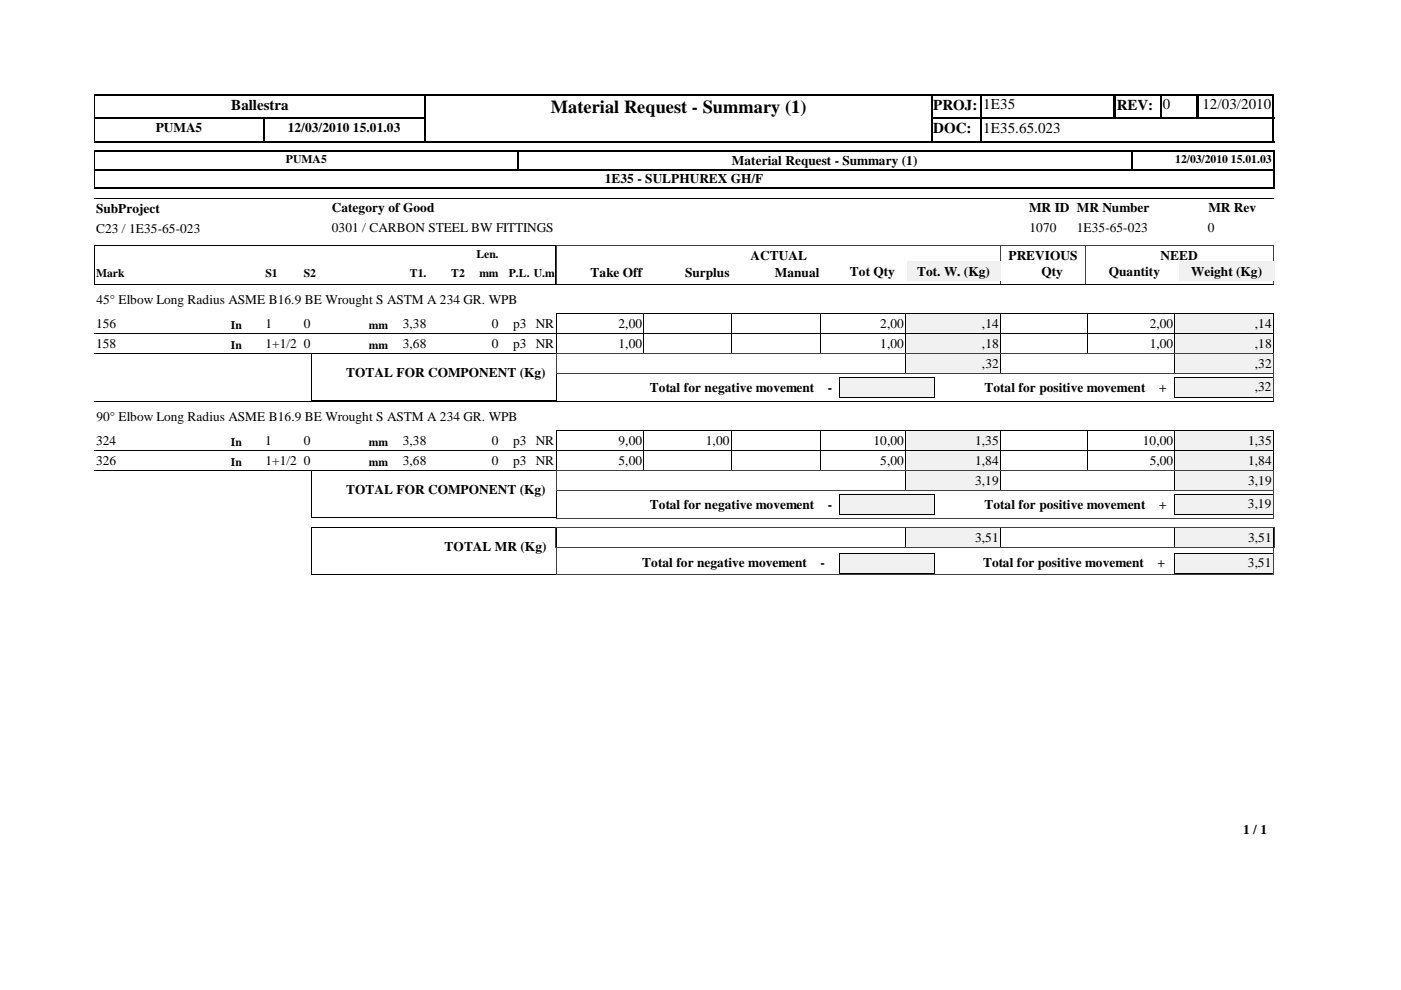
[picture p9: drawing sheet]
<svg xmlns="http://www.w3.org/2000/svg" width="297mm" height="210mm" viewBox="0 0 297 210" stroke-linecap="round" stroke-linejoin="round" font-family="sans-serif">
<defs><g id="words">
<text font-size="3.9" x="116.8" y="23.9">Material Request - Summary (1)</text>
<g font-size="3.2">
<text x="49" y="23.3">Ballestra</text>
<text x="197.9" y="23.3">PROJ:</text>
<text x="208.4" y="23.2">1E35</text>
<text x="236.8" y="23.3">REV:</text>
<text x="246.5" y="23.2">0</text>
<text x="254.9" y="23.2">12/03/2010</text>
<text x="197.9" y="28.3">DOC:</text>
<text x="208.4" y="28.2">1E35.65.023</text>
</g>
<g font-size="2.8">
<text x="33" y="28">PUMA5</text>
<text x="61" y="28">12/03/2010 15.01.03</text>
<text x="155.2" y="34.9">Material Request - Summary (1)</text>
<text x="128.2" y="38.8">1E35 - SULPHUREX GH/F</text>
<text x="20.4" y="45.1">SubProject</text>
<text x="70.4" y="45">Category of Good</text>
<text x="218.2" y="45">MR ID MR Number</text>
<text x="256.2" y="45">MR Rev</text>
<text x="20.4" y="49.3">C23 / 1E35-65-023</text>
<text x="70.4" y="49.2">0301 / CARBON STEEL BW FITTINGS</text>
<text x="218.3" y="49.2">1070</text>
<text x="228.3" y="49.2">1E35-65-023</text>
<text x="256.1" y="49.2">0</text>
<text x="125.2" y="58.7">Take Off</text>
<text x="145.2" y="58.7">Surplus</text>
<text x="159.1" y="55">ACTUAL</text>
<text x="164.3" y="58.7">Manual</text>
<text x="180.2" y="58.5">Tot Qty</text>
<text x="194.4" y="58.5">Tot. W. (Kg)</text>
<text x="213.8" y="55">PREVIOUS</text>
<text x="220.8" y="58.5">Qty</text>
<text x="235.1" y="58.5">Quantity</text>
<text x="246.1" y="55">NEED</text>
<text x="252.6" y="58.5">Weight (Kg)</text>
<text x="20.4" y="64.6">45° Elbow Long Radius ASME B16.9 BE Wrought S ASTM A 234 GR. WPB</text>
<text x="20.4" y="69.5">156</text>
<text x="56.3" y="69.5">1</text>
<text x="64.4" y="69.5">0</text>
<text x="85.4" y="69.5">3,38</text>
<text x="104.3" y="69.5">0</text>
<text x="108.8" y="69.5">p3 NR</text>
<text x="131.1" y="69.5">2,00</text>
<text x="186.6" y="69.5">2,00</text>
<text x="208.2" y="69.5">,14</text>
<text x="243.8" y="69.5">2,00</text>
<text x="266.1" y="69.5">,14</text>
<text x="20.4" y="73.7">158</text>
<text x="56.3" y="73.7">1+1/2 0</text>
<text x="85.4" y="73.7">3,68</text>
<text x="104.3" y="73.7">0</text>
<text x="108.8" y="73.7">p3 NR</text>
<text x="131.1" y="73.7">1,00</text>
<text x="186.6" y="73.7">1,00</text>
<text x="208.2" y="73.7">,18</text>
<text x="208.2" y="77.9">,32</text>
<text x="243.8" y="73.7">1,00</text>
<text x="266.1" y="73.7">,18</text>
<text x="266.1" y="77.9">,32</text>
<text x="73.4" y="80">TOTAL FOR COMPONENT (Kg)</text>
<text x="137.7" y="83">Total for negative movement</text>
<text x="175.5" y="83">-</text>
<text x="208.7" y="83">Total for positive movement</text>
<text x="245.7" y="83">+</text>
<text x="266" y="83">,32</text>
<text x="20.4" y="89.4">90° Elbow Long Radius ASME B16.9 BE Wrought S ASTM A 234 GR. WPB</text>
<text x="20.4" y="94.3">324</text>
<text x="56.3" y="94.3">1</text>
<text x="64.4" y="94.3">0</text>
<text x="85.4" y="94.3">3,38</text>
<text x="104.3" y="94.3">0</text>
<text x="108.8" y="94.3">p3 NR</text>
<text x="131.1" y="94.3">9,00</text>
<text x="149.6" y="94.3">1,00</text>
<text x="185.2" y="94.3">10,00</text>
<text x="206.8" y="94.3">1,35</text>
<text x="242.3" y="94.3">10,00</text>
<text x="264.6" y="94.3">1,35</text>
<text x="20.4" y="98.5">326</text>
<text x="56.3" y="98.5">1+1/2 0</text>
<text x="85.4" y="98.5">3,68</text>
<text x="104.3" y="98.5">0</text>
<text x="108.8" y="98.5">p3 NR</text>
<text x="131.1" y="98.5">5,00</text>
<text x="186.6" y="98.5">5,00</text>
<text x="206.8" y="98.5">1,84</text>
<text x="243.8" y="98.5">5,00</text>
<text x="264.6" y="98.5">1,84</text>
<text x="73.4" y="104.8">TOTAL FOR COMPONENT (Kg)</text>
<text x="137.7" y="107.8">Total for negative movement</text>
<text x="175.5" y="107.8">-</text>
<text x="206.8" y="102.7">3,19</text>
<text x="208.7" y="107.8">Total for positive movement</text>
<text x="245.7" y="107.8">+</text>
<text x="264.5" y="107.8">3,19</text>
<text x="264.6" y="102.7">3,19</text>
<text x="94.3" y="116.9">TOTAL MR (Kg)</text>
<text x="206.8" y="114.9">3,51</text>
<text x="264.6" y="114.9">3,51</text>
<text x="136.2" y="120.3">Total for negative movement</text>
<text x="174" y="120.3">-</text>
<text x="208.4" y="120.3">Total for positive movement</text>
<text x="245.4" y="120.3">+</text>
<text x="264.5" y="120.3">3,51</text>
<text x="263.6" y="176.9">1 / 1</text>
</g>
<g font-size="2.5">
<text x="60.6" y="34.6">PUMA5</text>
<text x="249.2" y="34.6">12/03/2010 15.01.03</text>
<text x="20.4" y="58.7">Mark</text>
<text x="56.3" y="58.7">S1</text>
<text x="64.4" y="58.7">S2</text>
<text x="86.9" y="58.7">T1.</text>
<text x="95.7" y="58.7">T2</text>
<text x="101" y="54.7">Len.</text>
<text x="101.6" y="58.7">mm</text>
<text x="107.9" y="58.7">P.L. U.m</text>
<text x="49" y="69.7">In</text>
<text x="78.2" y="69.7">mm</text>
<text x="49" y="74">In</text>
<text x="78.2" y="74">mm</text>
<text x="49" y="94.5">In</text>
<text x="78.2" y="94.5">mm</text>
<text x="49" y="98.8">In</text>
<text x="78.2" y="98.8">mm</text>
</g>
</g></defs>
<path d="M90.2 20v5.2M197.4 20v10.2M208 20v10.2M236.3 20v5.2M246.1 20v5.2M253.8 20v5.2M254 20v5.2M270 20v10.2M20 25.1h70.3M20 25h70.3M55.9 24.9v5.3M197.2 25.1h73" fill="none" stroke="#000" stroke-width=".34"/>
<path d="M236.3 20v5.2M90.1 24.9v5.3" fill="none" stroke="#000" stroke-width=".38"/>
<path d="M20 30.1h70.3M20 20.1h70.3M197.2 30.1h10.9M197.2 20.1h73" fill="none" stroke="#000" stroke-width=".25"/>
<path d="M20.1 20v10.2" fill="none" stroke="#000" stroke-width=".21"/>
<path d="M207.8 30h62.4" fill="none" stroke="#000" stroke-width=".3"/>
<path d="M90.3 20.2h107.1v9.7h-107.1z" fill="#fff"/>
<path d="M20 35.9h250.3M20 39.9h250.3M90 20.1h107.7M270.1 31.9v4.2" fill="none" stroke="#000" stroke-width=".25"/>
<path d="M197.5 20v10.2M109.9 31.9v4.2" fill="none" stroke="#000" stroke-width=".34"/>
<path d="M20 32.1h250.3M90 30h107.7M270.1 35.9v4.1" fill="none" stroke="#000" stroke-width=".3"/>
<path d="M90.1 20v10.2M239.9 31.9v4.2" fill="none" stroke="#000" stroke-width=".38"/>
<path d="M20 36h250.3M20.1 31.9v8.1M20 42h250M20 52h97.9v8.3h-97.9z" fill="none" stroke="#000" stroke-width=".21"/>
<path d="M212.1 51.9v8.4M212.2 51.9v8.4M230.1 51.9v8.4M270 51.9v8.4M270 52h-152v8.3h152" fill="none" stroke="#404040" stroke-width=".21"/>
<path d="M99.6 56h6.4v3.7h-6.4z" fill="#fff"/>
<g fill="#f1f1f1">
<path d="M192.3 55.4h19.8v4.2h-19.8z"/>
<path d="M250 55.4h20.2v4.2h-20.2z"/>
</g>
<path d="M20 60.3h250M20 70.7h172.1M118 70.7v-4.2h74.1l-.1 4.2M136.5 66.5v4.2M155 66.5v4.2M174 66.5v4.2M212.1 66.5h37v4.2M212.1 70.7h37M212.1 66.5v4.2M230.6 66.5v4.2" fill="none" stroke="#000" stroke-width=".21"/>
<path d="M192.1 66.5h20v4.2h-20z" fill="#f1f1f1"/>
<path d="M192 70.7h20.1M192 70.7v-4.2h20.1v4.2" fill="none" stroke="#000" stroke-width=".21"/>
<path d="M249.1 66.5h20.9v4.2h-20.9z" fill="#f1f1f1"/>
<path d="M20 75h172l.1-4.3h-74.1v4.3M136.5 70.7v4.3M155 70.7v4.3M174 70.7v4.3M212.1 70.7h57.9M212.1 70.7v4.3M230.6 70.7v4.3M249.1 66.5h20.9M249.1 66.5v8.5h-37M270 66.5v4.2" fill="none" stroke="#000" stroke-width=".21"/>
<path d="M192.1 70.7h20v4.2h-20z" fill="#f1f1f1"/>
<path d="M192 70.7h20.1v4.3h-20.1z" fill="none" stroke="#000" stroke-width=".21"/>
<path d="M249.1 70.7h20.9v4.2h-20.9z" fill="#f1f1f1"/>
<path d="M249.1 70.7h20.9M249.1 75h20.9M249.1 70.7v4.3M270 70.7v4.3" fill="none" stroke="#000" stroke-width=".21"/>
<path d="M192.1 74.9h20v4.3h-20z" fill="#f1f1f1"/>
<path d="M192 75h20.1v4.2h-20.1z" fill="none" stroke="#000" stroke-width=".21"/>
<path d="M249.1 74.9h20.9v4.3h-20.9z" fill="#f1f1f1"/>
<path d="M249.1 75h20.9M249.1 79.2h20.9M249.1 74.9v4.3M270 74.9v4.3" fill="none" stroke="#000" stroke-width=".21"/>
<path d="M249.1 80h20.8v4.2h-20.8z" fill="#f1f1f1"/>
<path d="M249 84.2h21M249.1 84.2l-.1-4.3h21l-.1 4.3" fill="none" stroke="#000" stroke-width=".21"/>
<path d="M178 80h20v4.2h-20z" fill="#f1f1f1"/>
<g fill="none" stroke="#000" stroke-width=".21">
<path d="M66 75h52.1l-.1 9.9h-52zM20 85.1h250M20 95.5h172.1M118 95.5v-4.2h74.1l-.1 4.2M136.5 91.3v4.2M155 91.3v4.2M174 91.3v4.2M177.9 84.2h20.2M177.9 84.2v-4.3h20.2v4.3M212.1 91.3h37v4.2M212.1 95.5h37M212.1 91.3v4.2"/>
<path d="M230.6 91.3v4.2"/>
</g>
<path d="M118 75h152.1M118 75v4.3h152.1M118 79.2v5.8M270.1 75v4.3M270.1 79.2v5.8M118 85h152.1" fill="none" stroke="#404040" stroke-width=".21"/>
<path d="M192.1 91.3h20v4.2h-20z" fill="#f1f1f1"/>
<path d="M192 95.5h20.1M192 95.5v-4.2h20.1v4.2" fill="none" stroke="#000" stroke-width=".21"/>
<path d="M249.1 91.3h20.9v4.2h-20.9z" fill="#f1f1f1"/>
<path d="M20 99.8h172l.1-4.3h-74.1v4.3M136.5 95.5v4.3M155 95.5v4.3M174 95.5v4.3M212.1 95.5h57.9M212.1 95.5v4.3M230.6 95.5v4.3M249.1 91.3h20.9M249.1 91.3v8.5h-37M270 91.3v4.2" fill="none" stroke="#000" stroke-width=".21"/>
<path d="M192.1 95.5h20v4.2h-20z" fill="#f1f1f1"/>
<path d="M192 95.5h20.1v4.3h-20.1z" fill="none" stroke="#000" stroke-width=".21"/>
<path d="M249.1 95.5h20.9v4.2h-20.9z" fill="#f1f1f1"/>
<path d="M249.1 95.5h20.9M249.1 99.8h20.9M249.1 95.5v4.3M270 95.5v4.3" fill="none" stroke="#000" stroke-width=".21"/>
<path d="M192.1 99.7h20v4.3h-20z" fill="#f1f1f1"/>
<path d="M192 99.8h20.1v4.2h-20.1z" fill="none" stroke="#000" stroke-width=".21"/>
<path d="M249.1 99.7h20.9v4.3h-20.9z" fill="#f1f1f1"/>
<path d="M249.1 99.8h20.9M249.1 99.7v4.3M270 99.7v4.3M249.1 104h20.9" fill="none" stroke="#000" stroke-width=".21"/>
<path d="M249.1 104.8h20.8v4.2h-20.8z" fill="#f1f1f1"/>
<path d="M249 109h21M249.1 109l-.1-4.2h21l-.1 4.2" fill="none" stroke="#000" stroke-width=".21"/>
<path d="M178 104.8h20v4.2h-20z" fill="#f1f1f1"/>
<path d="M66 99.8h52.1l-.1 9.9h-52zM177.9 109h20.2M177.9 109v-4.2h20.2v4.2" fill="none" stroke="#000" stroke-width=".21"/>
<path d="M118 99.8h152.1M118 99.8v4.3h152.1M270.1 99.8v4.3M118 109.8h152.1M118 104.1v5.8M270.1 104.1v5.8" fill="none" stroke="#404040" stroke-width=".21"/>
<path d="M192.1 111.8h20v4.3h-20z" fill="#f1f1f1"/>
<path d="M192 116.1h20.1M192 116.1v-4.2h20.1v4.2" fill="none" stroke="#000" stroke-width=".21"/>
<path d="M249.1 111.8h20.9v4.3h-20.9z" fill="#f1f1f1"/>
<path d="M249.1 111.9h20.9M249.1 116.1h20.9M249.1 111.8v4.3M270 111.8v4.3" fill="none" stroke="#000" stroke-width=".21"/>
<path d="M249.1 117.3h20.8v4.2h-20.8z" fill="#f1f1f1"/>
<path d="M249 117.3h21M249.1 117.3l-.1 4.2h20.9v-4.2" fill="none" stroke="#000" stroke-width=".21"/>
<path d="M178 117.3h20v4.2h-20z" fill="#f1f1f1"/>
<path d="M177.9 117.3h20.2M177.9 117.3v4.2h20.2v-4.2M66 121.8h52.1M66 121.8v-9.9h52.1l-.1 9.9" fill="none" stroke="#000" stroke-width=".21"/>
<path d="M117.9 116.1h152.3M117.9 111.9h152.3M117.9 111.8v4.3M118 116.1v5.7M270.1 116.1v5.7M270.2 111.8v4.3M118 121.8h152.1" fill="none" stroke="#404040" stroke-width=".21"/>
<use href="#words"/>
</svg>
